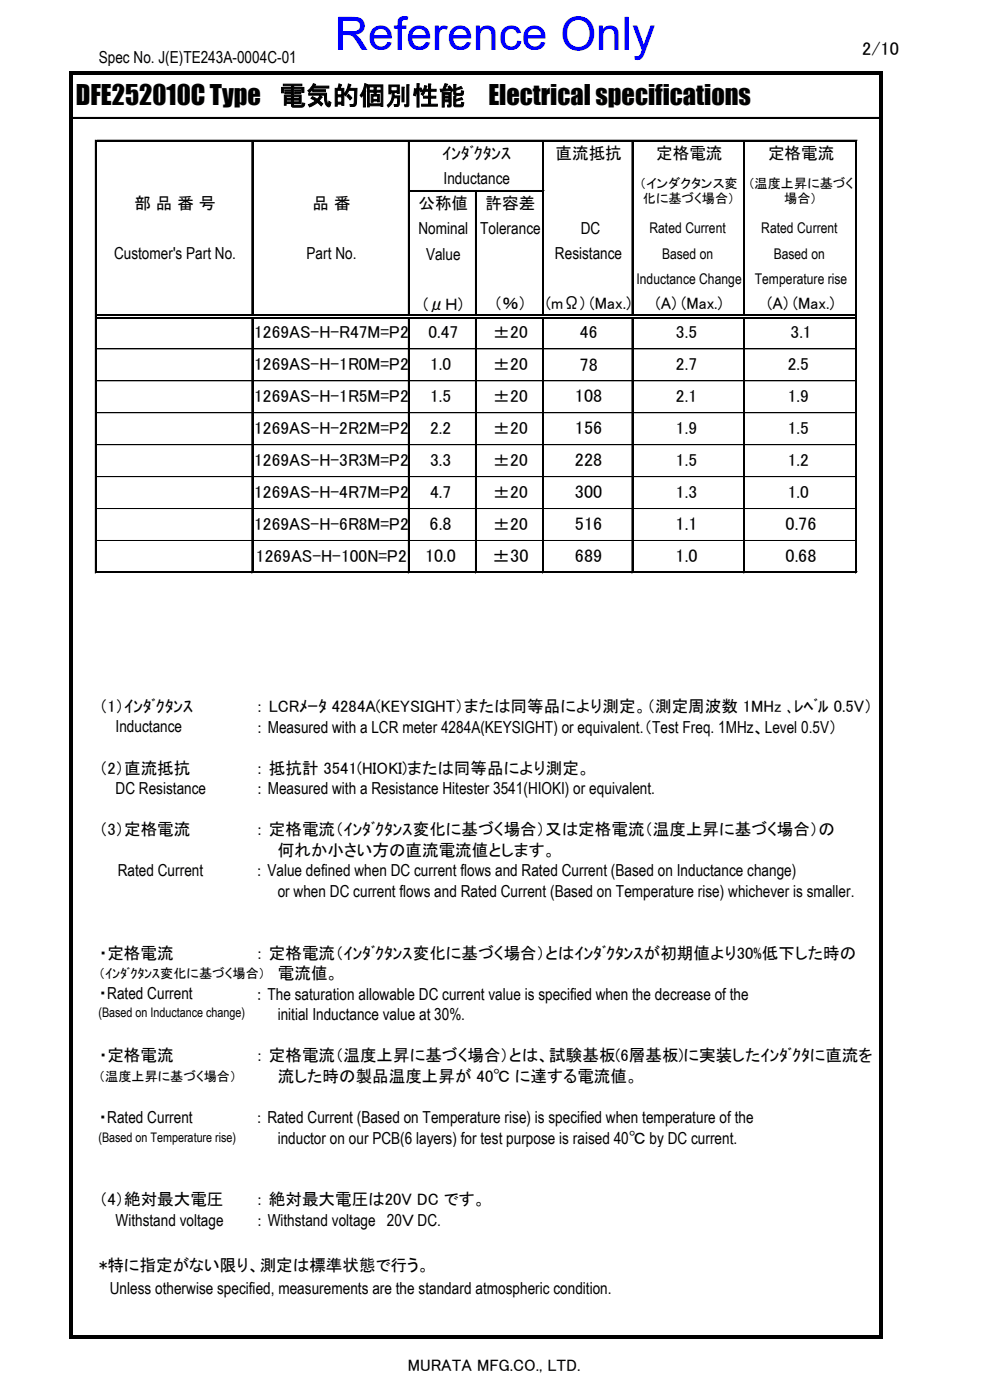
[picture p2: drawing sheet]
<svg xmlns="http://www.w3.org/2000/svg" width="212mm" height="300mm" viewBox="0 0 212 300" stroke-linecap="round" stroke-linejoin="round" font-family="sans-serif">
<defs><g id="words">
<text font-size="9.9" fill="#00f" x="71.7" y="10.6">Reference Only</text>
<g font-size="5.6">
<text x="16.2" y="22.5">DFE252010C Type 電気的個別性能</text>
<text x="104.6" y="22.5">Electrical specifications</text>
</g>
<g font-size="3.9">
<text x="184.7" y="11.8">2/10</text>
<text x="124.2" y="79.4">78</text>
<text x="123.2" y="86.3">108</text>
<text x="123.2" y="93.1">156</text>
<text x="123.2" y="100">228</text>
<text x="123.2" y="106.8">300</text>
<text x="92" y="113.6">6.8</text>
<text x="123.2" y="113.6">516</text>
<text x="144.7" y="113.6">1.1</text>
<text x="168.3" y="113.6">0.76</text>
<text x="91.1" y="120.5">10.0</text>
<text x="105.4" y="120.5">±30</text>
<text x="123.2" y="120.5">689</text>
<text x="144.7" y="120.5">1.0</text>
<text x="168.3" y="120.5">0.68</text>
</g>
<g font-size="3.7">
<text x="54.4" y="72.5">1269AS-H-R47M=P2</text>
<text x="91.8" y="72.5">0.47</text>
<text x="105.6" y="72.5">±20</text>
<text x="124.2" y="72.5">46</text>
<text x="144.8" y="72.5">3.5</text>
<text x="169.4" y="72.5">3.1</text>
<text x="54.4" y="79.4">1269AS-H-1R0M=P2</text>
<text x="92.1" y="79.4">1.0</text>
<text x="105.6" y="79.4">±20</text>
<text x="144.8" y="79.4">2.7</text>
<text x="168.8" y="79.4">2.5</text>
<text x="54.4" y="86.2">1269AS-H-1R5M=P2</text>
<text x="92.1" y="86.2">1.5</text>
<text x="105.6" y="86.2">±20</text>
<text x="144.8" y="86.2">2.1</text>
<text x="168.8" y="86.2">1.9</text>
<text x="54.4" y="93.1">1269AS-H-2R2M=P2</text>
<text x="92.1" y="93.1">2.2</text>
<text x="105.6" y="93.1">±20</text>
<text x="144.8" y="93.1">1.9</text>
<text x="168.8" y="93.1">1.5</text>
<text x="54.4" y="99.9">1269AS-H-3R3M=P2</text>
<text x="92.1" y="99.9">3.3</text>
<text x="105.6" y="99.9">±20</text>
<text x="144.8" y="99.9">1.5</text>
<text x="168.8" y="99.9">1.2</text>
<text x="54.4" y="106.8">1269AS-H-4R7M=P2</text>
<text x="92.1" y="106.8">4.7</text>
<text x="105.6" y="106.8">±20</text>
<text x="144.8" y="106.8">1.3</text>
<text x="168.8" y="106.8">1.0</text>
<text x="54.4" y="113.6">1269AS-H-6R8M=P2</text>
<text x="105.6" y="113.6">±20</text>
<text x="54.8" y="120.4">1269AS-H-100N=P2</text>
</g>
<g font-size="3.5">
<text x="21.2" y="13.4">Spec No. J(E)TE243A-0004C-01</text>
<text x="94.7" y="34">ｲﾝﾀﾞｸﾀﾝｽ</text>
<text x="119" y="34">直流抵抗</text>
<text x="140.6" y="34">定格電流</text>
<text x="164.5" y="34">定格電流</text>
<text x="95" y="39.4">Inductance</text>
<text x="28.8" y="44.8">部 品 番 号</text>
<text x="66.9" y="44.8">品 番</text>
<text x="89.6" y="44.8">公称値</text>
<text x="104" y="44.8">許容差</text>
<text x="89.6" y="50.2">Nominal</text>
<text x="102.9" y="50.2">Tolerance</text>
<text x="124.4" y="50.2">DC</text>
<text x="24.4" y="55.6">Customer's Part No.</text>
<text x="65.7" y="55.6">Part No.</text>
<text x="91.3" y="55.7">Value</text>
<text x="118.9" y="55.6">Resistance</text>
<text x="90.8" y="66.5">(μＨ)</text>
<text x="105.8" y="66.3">（％）</text>
<text x="117" y="66.3">(mΩ) (Max.)</text>
<text x="140.5" y="66.3">(A) (Max.)</text>
<text x="164.5" y="66.3">(A) (Max.)</text>
<text x="21.2" y="152.6">（1）ｲﾝﾀﾞｸﾀﾝｽ</text>
<text x="54.7" y="152.6">： LCRﾒｰﾀ 4284A(KEYSIGHT）または同等品により測定。（測定周波数 1MHz ､ﾚﾍﾞﾙ 0.5V）</text>
<text x="24.8" y="157">Inductance</text>
<text x="54.7" y="157">： Measured with a LCR meter 4284A(KEYSIGHT) or equivalent.（Test Freq. 1MHz、Level 0.5V）</text>
<text x="21.2" y="165.8">（2）直流抵抗</text>
<text x="54.7" y="165.8">： 抵抗計 3541(HIOKI)または同等品により測定。</text>
<text x="24.8" y="170.2">DC Resistance</text>
<text x="54.7" y="170.2">： Measured with a Resistance Hitester 3541(HIOKI) or equivalent.</text>
<text x="21.2" y="179">（3）定格電流</text>
<text x="54.7" y="179">： 定格電流（ｲﾝﾀﾞｸﾀﾝｽ変化に基づく場合）又は定格電流（温度上昇に基づく場合）の</text>
<text x="59.5" y="183.4">何れか小さい方の直流電流値とします。</text>
<text x="25.2" y="187.8">Rated Current</text>
<text x="54.7" y="187.8">： Value defined when DC current flows and Rated Current (Based on Inductance change)</text>
<text x="59.5" y="192.2">or when DC current flows and Rated Current (Based on Temperature rise) whichever is smaller.</text>
<text x="21.2" y="205.5">・定格電流</text>
<text x="54.7" y="205.5">： 定格電流（ｲﾝﾀﾞｸﾀﾝｽ変化に基づく場合）とはｲﾝﾀﾞｸﾀﾝｽが初期値より30%低下した時の</text>
<text x="59.5" y="209.9">電流値。</text>
<text x="21.2" y="214.1">・Rated Current</text>
<text x="54.7" y="214.3">： The saturation allowable DC current value is specified when the decrease of the</text>
<text x="59.5" y="218.6">initial Inductance value at 30%.</text>
<text x="21.2" y="227.5">・定格電流</text>
<text x="54.7" y="227.5">： 定格電流（温度上昇に基づく場合）とは、試験基板(6層基板)に実装したｲﾝﾀﾞｸﾀに直流を</text>
<text x="59.5" y="231.9">流した時の製品温度上昇が 40℃ に達する電流値。</text>
<text x="21.2" y="240.7">・Rated Current</text>
<text x="54.7" y="240.7">： Rated Current (Based on Temperature rise) is specified when temperature of the</text>
<text x="59.5" y="245.1">inductor on our PCB(6 layers) for test purpose is raised 40℃ by DC current.</text>
<text x="21.2" y="258.3">（4）絶対最大電圧</text>
<text x="24.8" y="262.7">Withstand voltage</text>
<text x="54.7" y="258.3">： 絶対最大電圧は20V DC です。</text>
<text x="54.7" y="262.7">： Withstand voltage 20Ｖ DC.</text>
<text x="21.2" y="272.3">*特に指定がない限り、測定は標準状態で行う。</text>
<text x="23.5" y="277.3">Unless otherwise specified, measurements are the standard atmospheric condition.</text>
<text x="87.4" y="293.9">MURATA MFG.CO., LTD.</text>
</g>
<g font-size="3.2">
<text x="139.1" y="50">Rated Current</text>
<text x="163.1" y="50">Rated Current</text>
<text x="141.8" y="55.4">Based on</text>
<text x="165.8" y="55.4">Based on</text>
<text x="136.3" y="60.8">Inductance Change</text>
<text x="161.7" y="60.8">Temperature rise</text>
</g>
<g font-size="2.8">
<text x="137" y="40.2">（インダクタンス変</text>
<text x="160.3" y="40.2">（温度上昇に基づく</text>
<text x="137.7" y="43.5">化に基づく場合）</text>
<text x="168" y="43.5">場合）</text>
<text x="21.1" y="209.6">（ｲﾝﾀﾞｸﾀﾝｽ変化に基づく場合）</text>
<text x="21.1" y="218">(Based on Inductance change)</text>
<text x="21.1" y="231.6">（温度上昇に基づく場合）</text>
<text x="21.1" y="244.8">(Based on Temperature rise)</text>
</g>
</g></defs>
<g fill="none" stroke="#000" stroke-width=".21">
<path d="M15.7 25.2h172.6M20.4 30v92.8M20.8 30h162.8M54 30.4v37M87.5 30.4v37M116.2 30.4v37M135.4 30.4v37M159.3 30.4v37M183.3 30.4v92.4M87.8 40.8h28.7M101.9 41.2v26.2M20.7 74.8h33.2"/>
<path d="M54 68.4v54.4M54.3 74.8h33.2M87.5 68.4v54.4M87.8 74.8h14M101.9 68.4v54.4M102.2 74.8h14M116.2 68.4v54.4M116.6 74.8h18.8M135.4 68.4v54.4M135.7 74.8h23.6M159.3 68.4v54.4M159.7 74.8h23.6"/>
<path d="M20.7 81.6h33.2M20.7 88.5h33.2M20.7 95.3h33.2M54.3 81.6h33.2M54.3 88.5h33.2M54.3 95.3h33.2M87.8 81.6h14M87.8 88.5h14M87.8 95.3h14M102.2 81.6h14M102.2 88.5h14M102.2 95.3h14"/>
<path d="M116.6 81.6h18.8M116.6 88.5h18.8M116.6 95.3h18.8M135.7 81.6h23.6M135.7 88.5h23.6M135.7 95.3h23.6M159.7 81.6h23.6M159.7 88.5h23.6M159.7 95.3h23.6M20.7 102.2h33.2M20.7 109h33.2M20.7 115.8h33.2"/>
<path d="M54.3 102.2h33.2M54.3 109h33.2M54.3 115.8h33.2M87.8 102.2h14M87.8 109h14M87.8 115.8h14M102.2 102.2h14M102.2 109h14M102.2 115.8h14M116.6 102.2h18.8M116.6 109h18.8M116.6 115.8h18.8"/>
<path d="M135.7 102.2h23.6M135.7 109h23.6M135.7 115.8h23.6M159.7 102.2h23.6M159.7 109h23.6M159.7 115.8h23.6M20.8 122.5h162.8"/>
</g>
<g fill="none" stroke="#000" stroke-width=".34">
<path d="M15.7 25.3h172.7M20.6 30v92.8M20.7 30.2h162.9M54.1 30.4v37M87.6 30.4v37M116.4 30.4v37M135.5 30.4v37M159.5 30.4v37M183.4 30.4v92.4M87.8 41h28.8M102 41.1v26.3M20.7 67.6h162.6"/>
<path d="M20.7 68.3h162.6M54.1 68.4v54.4M87.6 68.4v54.4M102 68.4v54.4M116.4 68.4v54.4M135.5 68.4v54.4M159.5 68.4v54.4M20.7 122.7h162.9"/>
</g>
<g fill="#000">
<path d="M15.7 15.2h173.3v.7h-173.3z" fill-rule="evenodd"/>
<path d="M15 15.2h.7v271.7h-.7z" fill-rule="evenodd"/>
<path d="M15.7 286.2h173.3v.7h-173.3z" fill-rule="evenodd"/>
<path d="M188.4 15.9h.6v271h-.6z" fill-rule="evenodd"/>
</g>
<use href="#words"/>
</svg>
